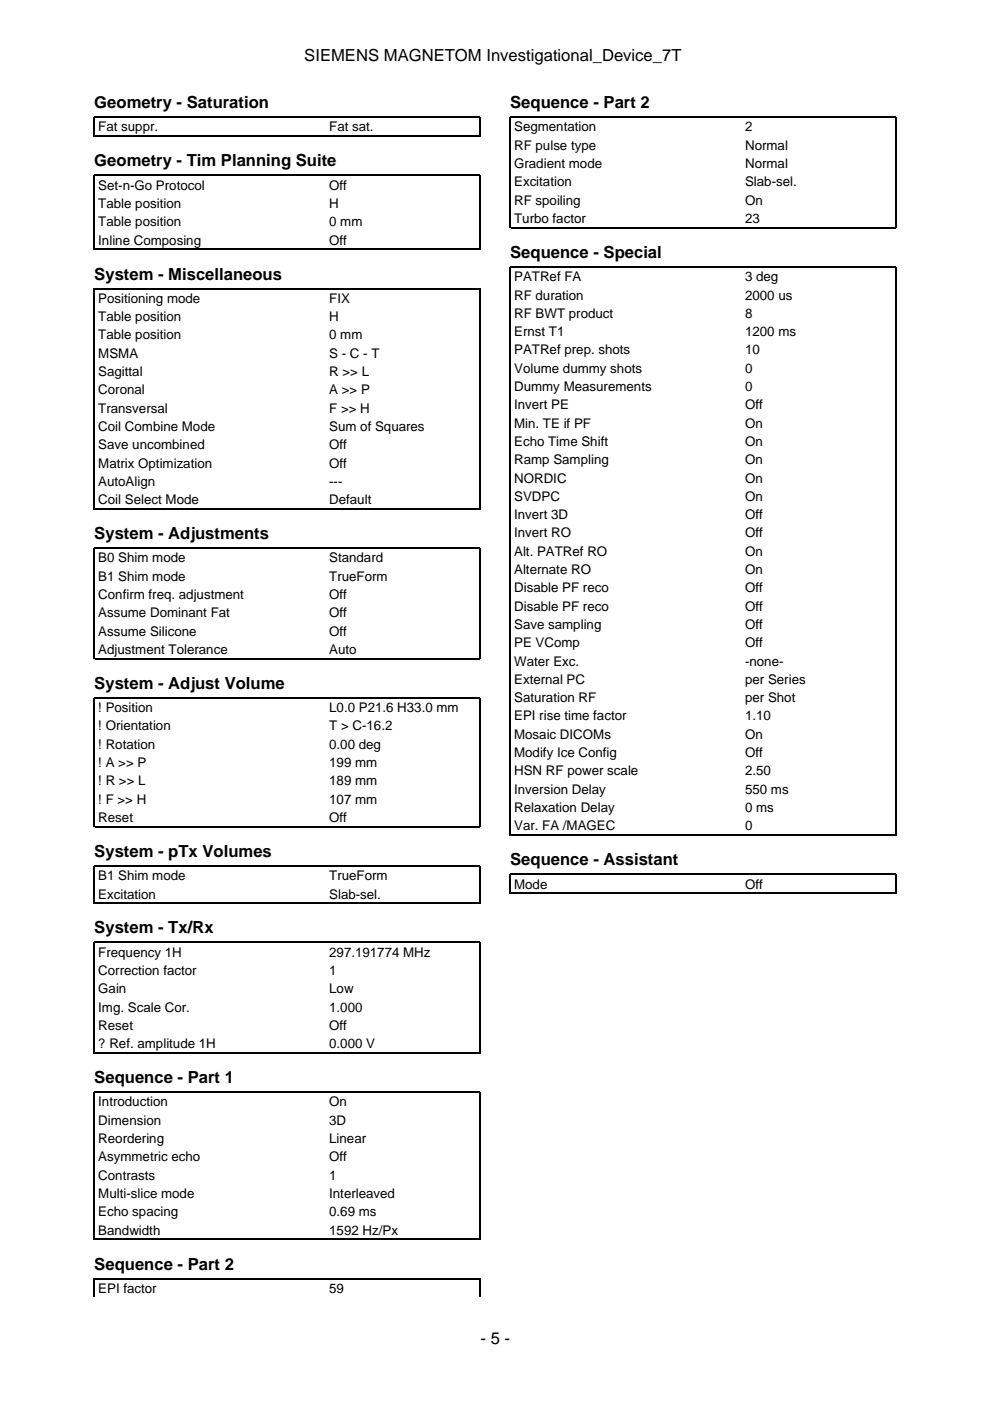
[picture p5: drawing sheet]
<svg xmlns="http://www.w3.org/2000/svg" width="210mm" height="297mm" viewBox="0 0 210 297" stroke-linecap="round" stroke-linejoin="round" font-family="sans-serif">
<defs><g id="words">
<g font-size="3.5">
<text x="64.5" y="12.9">SIEMENS MAGNETOM Investigational_Device_7T</text>
<text x="20" y="22.9">Geometry - Saturation</text>
<text x="108.2" y="22.9">Sequence - Part 2</text>
<text x="20" y="35.3">Geometry - Tim Planning Suite</text>
<text x="20" y="59.3">System - Miscellaneous</text>
<text x="108.2" y="54.7">Sequence - Special</text>
<text x="20" y="114.3">System - Adjustments</text>
<text x="20" y="146">System - Adjust Volume</text>
<text x="20" y="181.7">System - pTx Volumes</text>
<text x="108.2" y="183.4">Sequence - Assistant</text>
<text x="20" y="197.9">System - Tx/Rx</text>
<text x="20" y="229.7">Sequence - Part 1</text>
<text x="20" y="269.2">Sequence - Part 2</text>
<text x="101.9" y="284.9">- 5 -</text>
</g>
<g font-size="2.8">
<text x="20.8" y="27.9">Fat suppr.</text>
<text x="69.8" y="27.9">Fat sat.</text>
<text x="109" y="27.9">Segmentation</text>
<text x="158" y="27.9">2</text>
<text x="109" y="31.7">RF pulse type</text>
<text x="109" y="35.6">Gradient mode</text>
<text x="158" y="31.7">Normal</text>
<text x="158" y="35.6">Normal</text>
<text x="20.8" y="40.2">Set-n-Go Protocol</text>
<text x="69.8" y="40.2">Off</text>
<text x="109" y="39.5">Excitation</text>
<text x="158" y="39.5">Slab-sel.</text>
<text x="20.8" y="44.1">Table position</text>
<text x="20.8" y="48">Table position</text>
<text x="69.8" y="44.1">H</text>
<text x="69.8" y="48">0 mm</text>
<text x="109" y="43.4">RF spoiling</text>
<text x="109" y="47.3">Turbo factor</text>
<text x="158" y="43.4">On</text>
<text x="158" y="47.3">23</text>
<text x="20.8" y="51.9">Inline Composing</text>
<text x="69.8" y="51.9">Off</text>
<text x="109" y="59.6">PATRef FA</text>
<text x="158" y="59.6">3 deg</text>
<text x="20.8" y="64.2">Positioning mode</text>
<text x="69.8" y="64.2">FIX</text>
<text x="109" y="63.5">RF duration</text>
<text x="158" y="63.5">2000 us</text>
<text x="20.8" y="68.1">Table position</text>
<text x="20.8" y="72">Table position</text>
<text x="69.8" y="68.1">H</text>
<text x="69.8" y="72">0 mm</text>
<text x="109" y="67.4">RF BWT product</text>
<text x="109" y="71.3">Ernst T1</text>
<text x="158" y="67.4">8</text>
<text x="158" y="71.3">1200 ms</text>
<text x="20.8" y="75.8">MSMA</text>
<text x="69.8" y="75.8">S - C - T</text>
<text x="109" y="75.1">PATRef prep. shots</text>
<text x="158" y="75.1">10</text>
<text x="20.8" y="79.7">Sagittal</text>
<text x="20.8" y="83.6">Coronal</text>
<text x="69.8" y="79.7">R &gt;&gt; L</text>
<text x="69.8" y="83.6">A &gt;&gt; P</text>
<text x="109" y="79">Volume dummy shots</text>
<text x="109" y="82.9">Dummy Measurements</text>
<text x="158" y="79">0</text>
<text x="158" y="82.9">0</text>
<text x="20.8" y="87.5">Transversal</text>
<text x="69.8" y="87.5">F &gt;&gt; H</text>
<text x="109" y="86.8">Invert PE</text>
<text x="158" y="86.8">Off</text>
<text x="20.8" y="91.4">Coil Combine Mode</text>
<text x="20.8" y="95.2">Save uncombined</text>
<text x="69.8" y="91.4">Sum of Squares</text>
<text x="69.8" y="95.2">Off</text>
<text x="109" y="90.7">Min. TE if PF</text>
<text x="109" y="94.5">Echo Time Shift</text>
<text x="158" y="90.7">On</text>
<text x="158" y="94.5">On</text>
<text x="20.8" y="99.1">Matrix Optimization</text>
<text x="69.8" y="99.1">Off</text>
<text x="109" y="98.4">Ramp Sampling</text>
<text x="158" y="98.4">On</text>
<text x="20.8" y="103">AutoAlign</text>
<text x="20.8" y="106.9">Coil Select Mode</text>
<text x="69.8" y="103">---</text>
<text x="69.8" y="106.9">Default</text>
<text x="109" y="102.3">NORDIC</text>
<text x="109" y="106.2">SVDPC</text>
<text x="158" y="102.3">On</text>
<text x="158" y="106.2">On</text>
<text x="109" y="110.1">Invert 3D</text>
<text x="109" y="113.9">Invert RO</text>
<text x="158" y="110.1">Off</text>
<text x="158" y="113.9">Off</text>
<text x="20.8" y="119.2">B0 Shim mode</text>
<text x="69.8" y="119.2">Standard</text>
<text x="109" y="117.8">Alt. PATRef RO</text>
<text x="158" y="117.8">On</text>
<text x="20.8" y="123.1">B1 Shim mode</text>
<text x="69.8" y="123.1">TrueForm</text>
<text x="109" y="121.7">Alternate RO</text>
<text x="109" y="125.6">Disable PF reco</text>
<text x="158" y="121.7">On</text>
<text x="158" y="125.6">Off</text>
<text x="20.8" y="127">Confirm freq. adjustment</text>
<text x="20.8" y="130.9">Assume Dominant Fat</text>
<text x="69.8" y="127">Off</text>
<text x="69.8" y="130.9">Off</text>
<text x="109" y="129.5">Disable PF reco</text>
<text x="158" y="129.5">Off</text>
<text x="20.8" y="134.8">Assume Silicone</text>
<text x="69.8" y="134.8">Off</text>
<text x="109" y="133.3">Save sampling</text>
<text x="109" y="137.2">PE VComp</text>
<text x="158" y="133.3">Off</text>
<text x="158" y="137.2">Off</text>
<text x="20.8" y="138.6">Adjustment Tolerance</text>
<text x="69.8" y="138.6">Auto</text>
<text x="109" y="141.1">Water Exc.</text>
<text x="158" y="141.1">-none-</text>
<text x="109" y="145">External PC</text>
<text x="109" y="148.9">Saturation RF</text>
<text x="158" y="145">per Series</text>
<text x="158" y="148.9">per Shot</text>
<text x="20.8" y="151">! Position</text>
<text x="20.8" y="154.9">! Orientation</text>
<text x="69.8" y="151">L0.0 P21.6 H33.0 mm</text>
<text x="69.8" y="154.9">T &gt; C-16.2</text>
<text x="109" y="152.8">EPI rise time factor</text>
<text x="158" y="152.8">1.10</text>
<text x="20.8" y="158.7">! Rotation</text>
<text x="69.8" y="158.7">0.00 deg</text>
<text x="109" y="156.6">Mosaic DICOMs</text>
<text x="109" y="160.5">Modify Ice Config</text>
<text x="158" y="156.6">On</text>
<text x="158" y="160.5">Off</text>
<text x="20.8" y="162.6">! A &gt;&gt; P</text>
<text x="20.8" y="166.5">! R &gt;&gt; L</text>
<text x="69.8" y="162.6">199 mm</text>
<text x="69.8" y="166.5">189 mm</text>
<text x="109" y="164.4">HSN RF power scale</text>
<text x="158" y="164.4">2.50</text>
<text x="20.8" y="170.4">! F &gt;&gt; H</text>
<text x="69.8" y="170.4">107 mm</text>
<text x="109" y="168.3">Inversion Delay</text>
<text x="109" y="172.2">Relaxation Delay</text>
<text x="158" y="168.3">550 ms</text>
<text x="158" y="172.2">0 ms</text>
<text x="20.8" y="174.3">Reset</text>
<text x="69.8" y="174.3">Off</text>
<text x="109" y="176">Var. FA /MAGEC</text>
<text x="158" y="176">0</text>
<text x="20.8" y="186.6">B1 Shim mode</text>
<text x="20.8" y="190.5">Excitation</text>
<text x="69.8" y="186.6">TrueForm</text>
<text x="69.8" y="190.5">Slab-sel.</text>
<text x="109" y="188.4">Mode</text>
<text x="158" y="188.4">Off</text>
<text x="20.8" y="202.8">Frequency 1H</text>
<text x="69.8" y="202.8">297.191774 MHz</text>
<text x="20.8" y="206.7">Correction factor</text>
<text x="69.8" y="206.7">1</text>
<text x="20.8" y="210.6">Gain</text>
<text x="20.8" y="214.5">Img. Scale Cor.</text>
<text x="69.8" y="210.6">Low</text>
<text x="69.8" y="214.5">1.000</text>
<text x="20.8" y="218.4">Reset</text>
<text x="69.8" y="218.4">Off</text>
<text x="20.8" y="222.2">? Ref. amplitude 1H</text>
<text x="69.8" y="222.2">0.000 V</text>
<text x="20.8" y="234.6">Introduction</text>
<text x="20.8" y="238.5">Dimension</text>
<text x="69.8" y="234.6">On</text>
<text x="69.8" y="238.5">3D</text>
<text x="20.8" y="242.4">Reordering</text>
<text x="69.8" y="242.4">Linear</text>
<text x="20.8" y="246.2">Asymmetric echo</text>
<text x="20.8" y="250.1">Contrasts</text>
<text x="69.8" y="246.2">Off</text>
<text x="69.8" y="250.1">1</text>
<text x="20.8" y="254">Multi-slice mode</text>
<text x="20.8" y="257.9">Echo spacing</text>
<text x="69.8" y="254">Interleaved</text>
<text x="69.8" y="257.9">0.69 ms</text>
<text x="20.8" y="261.8">Bandwidth</text>
<text x="69.8" y="261.8">1592 Hz/Px</text>
<text x="20.8" y="274.1">EPI factor</text>
<text x="69.8" y="274.1">59</text>
</g>
</g></defs>
<g fill="none" stroke="#000" stroke-width=".26">
<path d="M20 29v-4.2h81.8v4.2M20.1 28.9h81.6M20 53v-15.8h81.8v15.8M20.1 52.8h81.6M108.2 48.4v-23.6h81.8v23.6M108.3 48.3h81.6M20 108v-46.8h81.8v46.8M20.1 107.9h81.6M20 139.8v-23.6h81.8v23.6M20.1 139.6h81.6M20 175.4v-27.4h81.8v27.4M20.1 175.3h81.6"/>
<path d="M108.2 177.2v-120.6h81.8v120.6M108.3 177h81.6M20 191.6v-8h81.8v8M20.1 191.5h81.6M108.2 189.5v-4.1h81.8v4.1M108.3 189.4h81.6M20 223.4v-23.6h81.8v23.6M20.1 223.2h81.6M20 262.9v-31.3h81.8v31.3M20 275v-3.9h81.8v3.9M20.1 262.7h81.6"/>
</g>
<use href="#words"/>
</svg>
